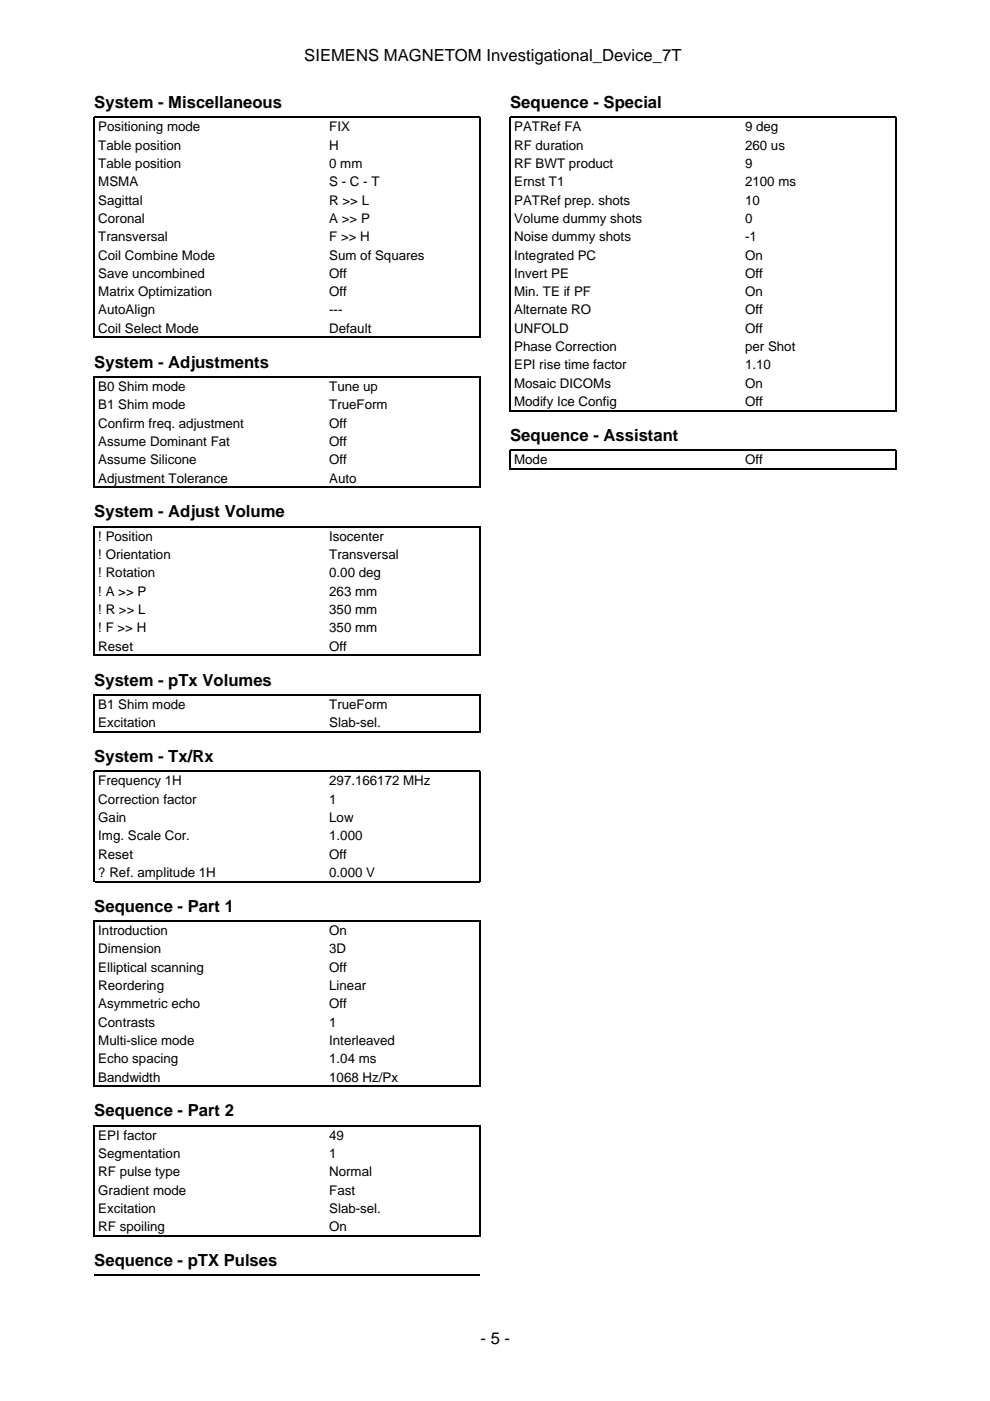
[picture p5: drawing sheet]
<svg xmlns="http://www.w3.org/2000/svg" width="210mm" height="297mm" viewBox="0 0 210 297" stroke-linecap="round" stroke-linejoin="round" font-family="sans-serif">
<defs><g id="words">
<g font-size="3.5">
<text x="64.5" y="12.9">SIEMENS MAGNETOM Investigational_Device_7T</text>
<text x="20" y="22.9">System - Miscellaneous</text>
<text x="108.2" y="22.9">Sequence - Special</text>
<text x="20" y="78">System - Adjustments</text>
<text x="108.2" y="93.5">Sequence - Assistant</text>
<text x="20" y="109.7">System - Adjust Volume</text>
<text x="20" y="145.3">System - pTx Volumes</text>
<text x="20" y="161.6">System - Tx/Rx</text>
<text x="20" y="193.3">Sequence - Part 1</text>
<text x="20" y="236.7">Sequence - Part 2</text>
<text x="20" y="268.5">Sequence - pTX Pulses</text>
<text x="101.9" y="284.9">- 5 -</text>
</g>
<g font-size="2.8">
<text x="20.8" y="27.9">Positioning mode</text>
<text x="69.8" y="27.9">FIX</text>
<text x="109" y="27.9">PATRef FA</text>
<text x="158" y="27.9">9 deg</text>
<text x="20.8" y="31.7">Table position</text>
<text x="20.8" y="35.6">Table position</text>
<text x="69.8" y="31.7">H</text>
<text x="69.8" y="35.6">0 mm</text>
<text x="109" y="31.7">RF duration</text>
<text x="109" y="35.6">RF BWT product</text>
<text x="158" y="31.7">260 us</text>
<text x="158" y="35.6">9</text>
<text x="20.8" y="39.5">MSMA</text>
<text x="69.8" y="39.5">S - C - T</text>
<text x="109" y="39.5">Ernst T1</text>
<text x="158" y="39.5">2100 ms</text>
<text x="20.8" y="43.4">Sagittal</text>
<text x="20.8" y="47.3">Coronal</text>
<text x="69.8" y="43.4">R &gt;&gt; L</text>
<text x="69.8" y="47.3">A &gt;&gt; P</text>
<text x="109" y="43.4">PATRef prep. shots</text>
<text x="109" y="47.3">Volume dummy shots</text>
<text x="158" y="43.4">10</text>
<text x="158" y="47.3">0</text>
<text x="20.8" y="51.2">Transversal</text>
<text x="69.8" y="51.2">F &gt;&gt; H</text>
<text x="109" y="51.2">Noise dummy shots</text>
<text x="158" y="51.2">-1</text>
<text x="20.8" y="55">Coil Combine Mode</text>
<text x="20.8" y="58.9">Save uncombined</text>
<text x="69.8" y="55">Sum of Squares</text>
<text x="69.8" y="58.9">Off</text>
<text x="109" y="55">Integrated PC</text>
<text x="109" y="58.9">Invert PE</text>
<text x="158" y="55">On</text>
<text x="158" y="58.9">Off</text>
<text x="20.8" y="62.8">Matrix Optimization</text>
<text x="69.8" y="62.8">Off</text>
<text x="109" y="62.8">Min. TE if PF</text>
<text x="158" y="62.8">On</text>
<text x="20.8" y="66.7">AutoAlign</text>
<text x="20.8" y="70.6">Coil Select Mode</text>
<text x="69.8" y="66.7">---</text>
<text x="69.8" y="70.6">Default</text>
<text x="109" y="66.7">Alternate RO</text>
<text x="109" y="70.6">UNFOLD</text>
<text x="158" y="66.7">Off</text>
<text x="158" y="70.6">Off</text>
<text x="109" y="74.4">Phase Correction</text>
<text x="158" y="74.4">per Shot</text>
<text x="20.8" y="82.9">B0 Shim mode</text>
<text x="69.8" y="82.9">Tune up</text>
<text x="109" y="78.3">EPI rise time factor</text>
<text x="109" y="82.2">Mosaic DICOMs</text>
<text x="158" y="78.3">1.10</text>
<text x="158" y="82.2">On</text>
<text x="20.8" y="86.8">B1 Shim mode</text>
<text x="69.8" y="86.8">TrueForm</text>
<text x="109" y="86.1">Modify Ice Config</text>
<text x="158" y="86.1">Off</text>
<text x="20.8" y="90.7">Confirm freq. adjustment</text>
<text x="20.8" y="94.5">Assume Dominant Fat</text>
<text x="69.8" y="90.7">Off</text>
<text x="69.8" y="94.5">Off</text>
<text x="20.8" y="98.4">Assume Silicone</text>
<text x="69.8" y="98.4">Off</text>
<text x="109" y="98.4">Mode</text>
<text x="158" y="98.4">Off</text>
<text x="20.8" y="102.3">Adjustment Tolerance</text>
<text x="69.8" y="102.3">Auto</text>
<text x="20.8" y="114.7">! Position</text>
<text x="20.8" y="118.5">! Orientation</text>
<text x="69.8" y="114.7">Isocenter</text>
<text x="69.8" y="118.5">Transversal</text>
<text x="20.8" y="122.4">! Rotation</text>
<text x="69.8" y="122.4">0.00 deg</text>
<text x="20.8" y="126.3">! A &gt;&gt; P</text>
<text x="20.8" y="130.2">! R &gt;&gt; L</text>
<text x="69.8" y="126.3">263 mm</text>
<text x="69.8" y="130.2">350 mm</text>
<text x="20.8" y="134.1">! F &gt;&gt; H</text>
<text x="20.8" y="137.9">Reset</text>
<text x="69.8" y="134.1">350 mm</text>
<text x="69.8" y="137.9">Off</text>
<text x="20.8" y="150.3">B1 Shim mode</text>
<text x="20.8" y="154.2">Excitation</text>
<text x="69.8" y="150.3">TrueForm</text>
<text x="69.8" y="154.2">Slab-sel.</text>
<text x="20.8" y="166.5">Frequency 1H</text>
<text x="69.8" y="166.5">297.166172 MHz</text>
<text x="20.8" y="170.4">Correction factor</text>
<text x="69.8" y="170.4">1</text>
<text x="20.8" y="174.3">Gain</text>
<text x="20.8" y="178.2">Img. Scale Cor.</text>
<text x="69.8" y="174.3">Low</text>
<text x="69.8" y="178.2">1.000</text>
<text x="20.8" y="182">Reset</text>
<text x="20.8" y="185.9">? Ref. amplitude 1H</text>
<text x="69.8" y="182">Off</text>
<text x="69.8" y="185.9">0.000 V</text>
<text x="20.8" y="198.3">Introduction</text>
<text x="20.8" y="202.1">Dimension</text>
<text x="69.8" y="198.3">On</text>
<text x="69.8" y="202.1">3D</text>
<text x="20.8" y="206">Elliptical scanning</text>
<text x="20.8" y="209.9">Reordering</text>
<text x="69.8" y="206">Off</text>
<text x="69.8" y="209.9">Linear</text>
<text x="20.8" y="213.8">Asymmetric echo</text>
<text x="69.8" y="213.8">Off</text>
<text x="20.8" y="217.7">Contrasts</text>
<text x="20.8" y="221.5">Multi-slice mode</text>
<text x="69.8" y="217.7">1</text>
<text x="69.8" y="221.5">Interleaved</text>
<text x="20.8" y="225.4">Echo spacing</text>
<text x="69.8" y="225.4">1.04 ms</text>
<text x="20.8" y="229.3">Bandwidth</text>
<text x="69.8" y="229.3">1068 Hz/Px</text>
<text x="20.8" y="241.7">EPI factor</text>
<text x="20.8" y="245.5">Segmentation</text>
<text x="69.8" y="241.7">49</text>
<text x="69.8" y="245.5">1</text>
<text x="20.8" y="249.4">RF pulse type</text>
<text x="69.8" y="249.4">Normal</text>
<text x="20.8" y="253.3">Gradient mode</text>
<text x="20.8" y="257.2">Excitation</text>
<text x="69.8" y="253.3">Fast</text>
<text x="69.8" y="257.2">Slab-sel.</text>
<text x="20.8" y="261.1">RF spoiling</text>
<text x="69.8" y="261.1">On</text>
</g>
</g></defs>
<g fill="none" stroke="#000" stroke-width=".26">
<path d="M20 71.7v-46.9h81.8v46.9M20.1 71.5h81.6M108.2 87.2v-62.4h81.8v62.4M108.2 99.5v-4.1h81.8v4.1M108.3 87.1h81.6M108.3 99.4h81.6M20 103.4v-23.5h81.8v23.5M20.1 103.3h81.6M20 139.1v-27.5h81.8v27.5M20.1 138.9h81.6M20 155.3v-8h81.8v8M20.1 155.2h81.6"/>
<path d="M20 187v-23.5h81.8v23.5M20.1 186.9h81.6M20 230.4v-35.2h81.8v35.2M20.1 230.3h81.6M20 270.4h81.8M20 262.2v-23.6h81.8v23.6M20.1 262h81.6"/>
</g>
<use href="#words"/>
</svg>
